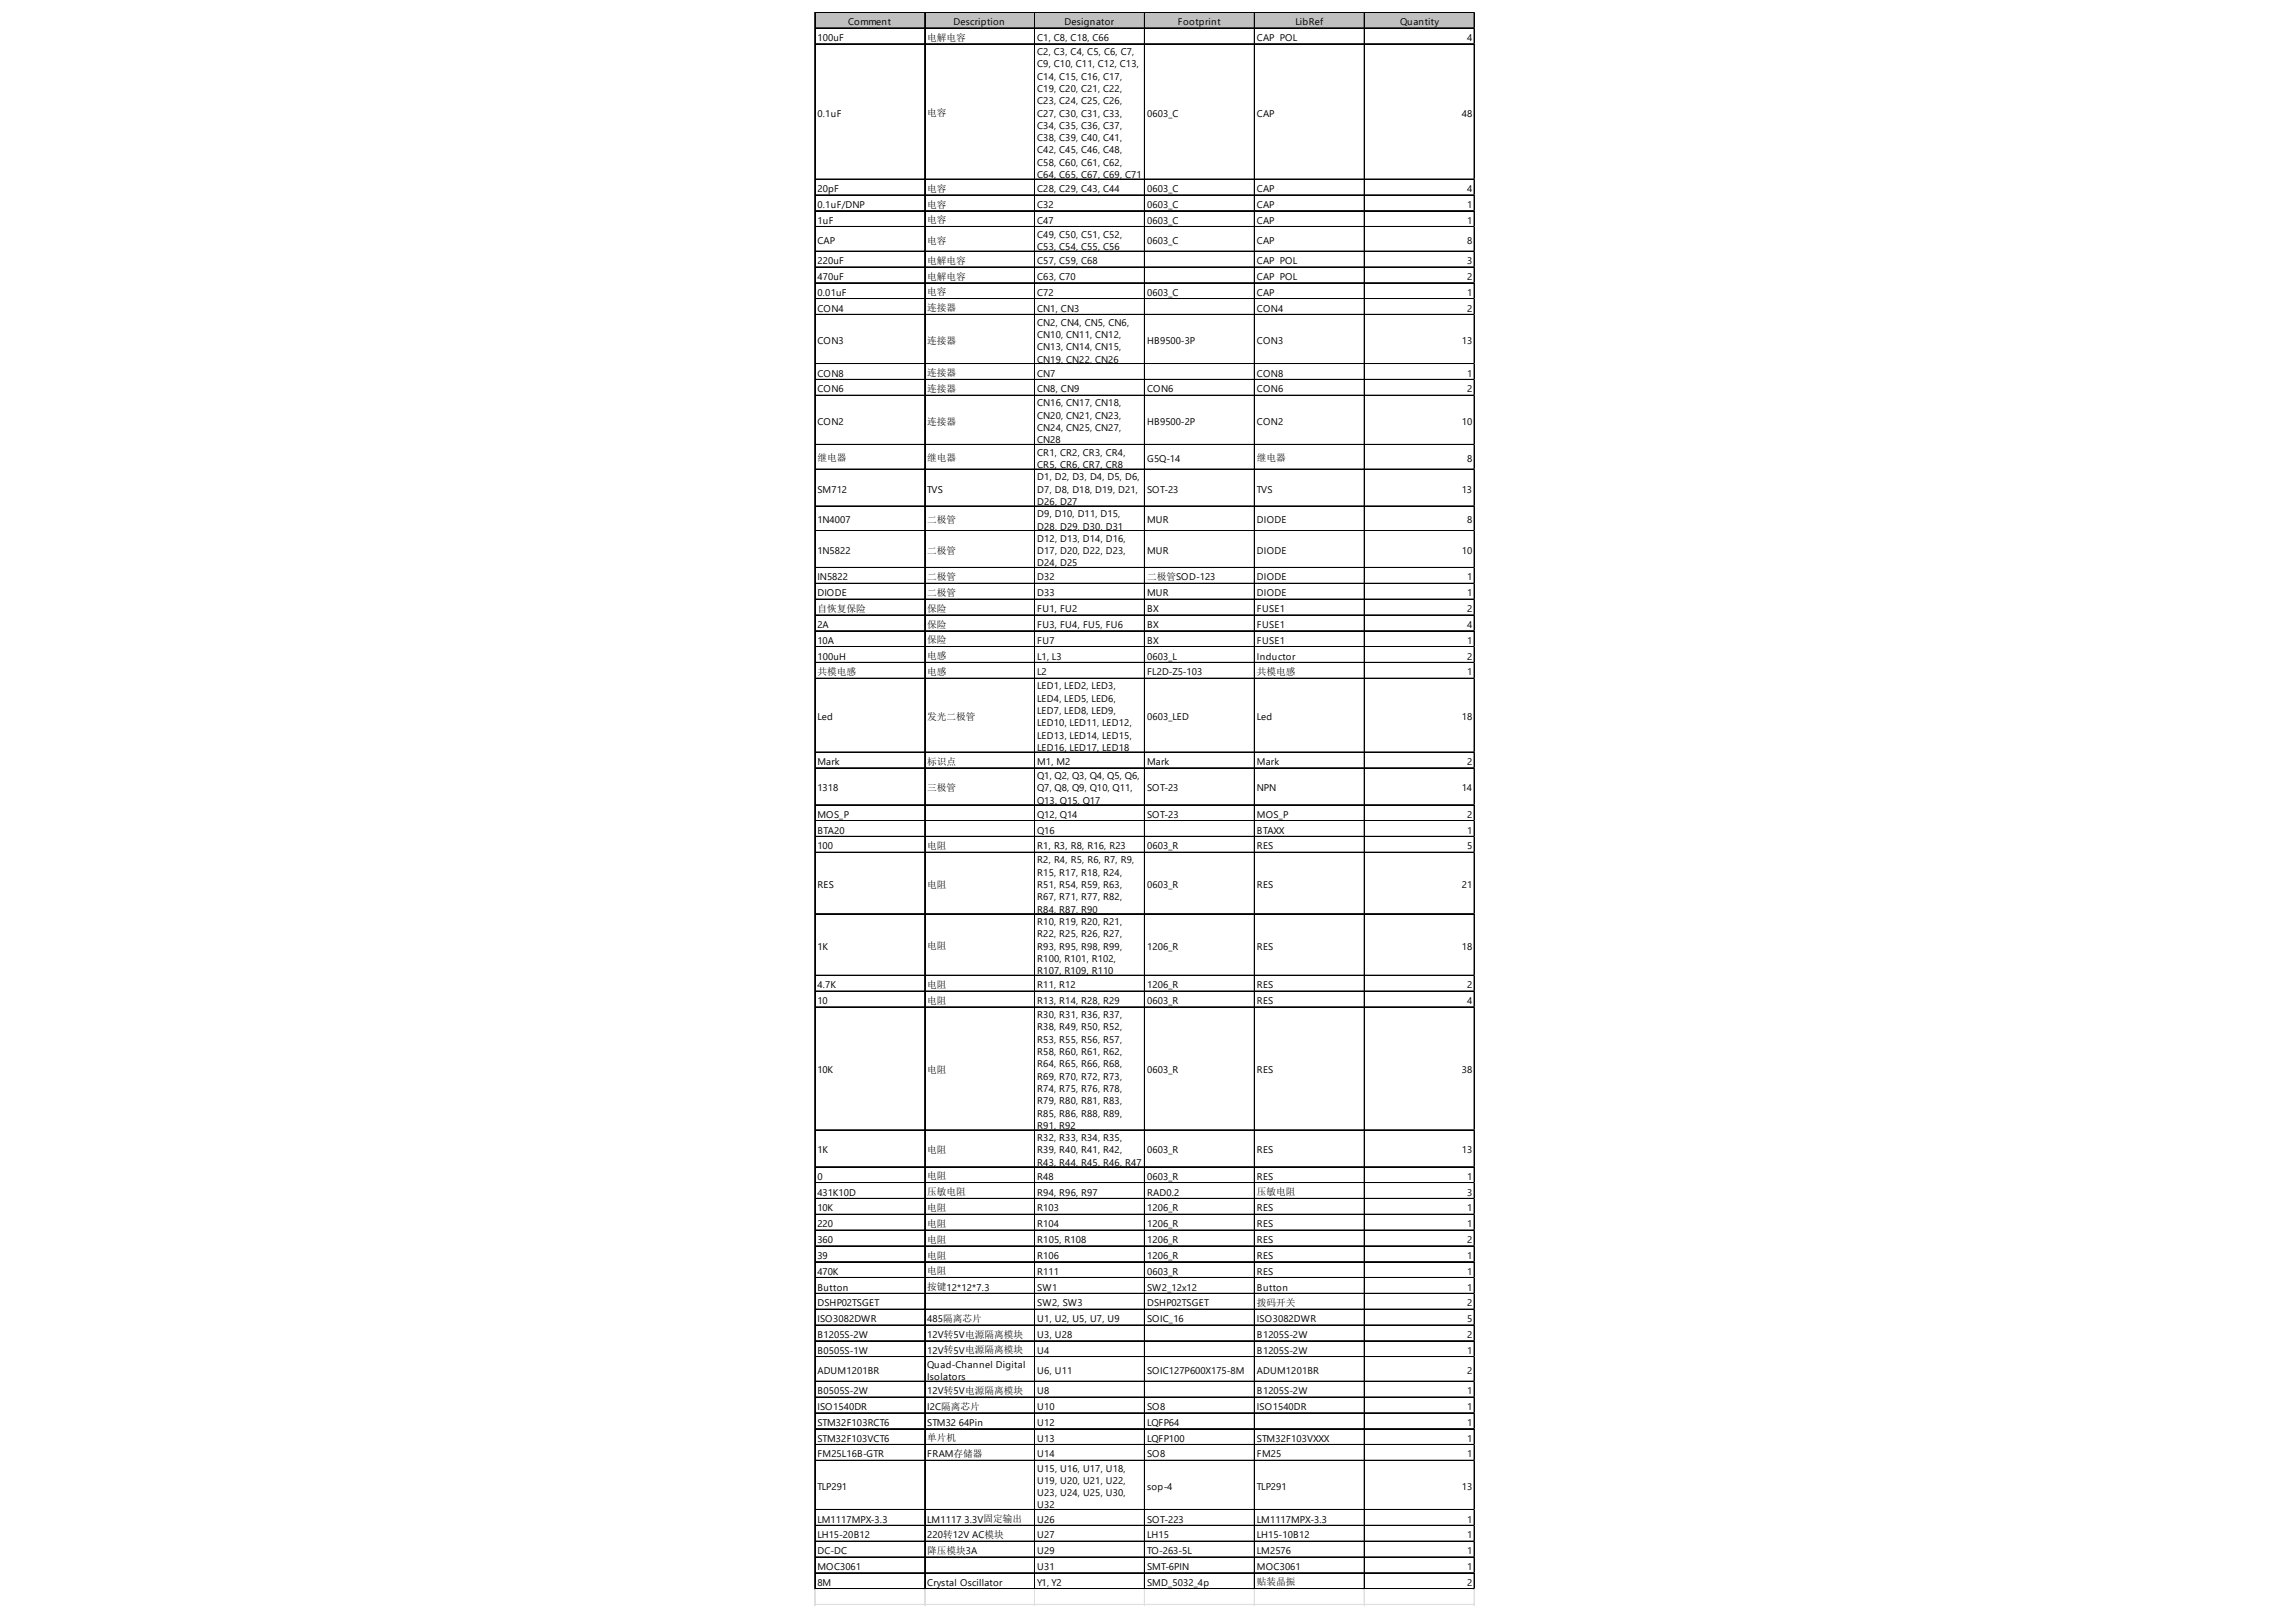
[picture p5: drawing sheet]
<svg xmlns="http://www.w3.org/2000/svg" width="297mm" height="210mm" viewBox="0 0 297 210" stroke-linecap="round" stroke-linejoin="round" font-family="sans-serif">
<defs><g id="words">
<g font-size="1.3">
<text x="105.7" y="5.3">100uF</text>
<text x="109.7" y="3.2">Comment</text>
<text x="120" y="5.2">电解电容</text>
<text x="123.4" y="3.2">Description</text>
<text x="134.2" y="5.3">C1, C8, C18, C66</text>
<text x="137.7" y="3.2">Designator</text>
<text x="152.4" y="3.2">Footprint</text>
<text x="162.6" y="5.3">CAP POL</text>
<text x="167.6" y="3.2">LibRef</text>
<text x="181.1" y="3.2">Quantity</text>
<text x="189.8" y="5.3">4</text>
<text x="134.2" y="7.1">C2, C3, C4, C5, C6, C7,</text>
<text x="134.2" y="8.7">C9, C10, C11, C12, C13,</text>
<text x="134.2" y="10.3">C14, C15, C16, C17,</text>
<text x="134.2" y="11.9">C19, C20, C21, C22,</text>
<text x="105.7" y="15.1">0.1uF</text>
<text x="120" y="15">电容</text>
<text x="134.2" y="13.5">C23, C24, C25, C26,</text>
<text x="134.2" y="15.1">C27, C30, C31, C33,</text>
<text x="134.2" y="16.7">C34, C35, C36, C37,</text>
<text x="148.4" y="15.1">0603_C</text>
<text x="162.6" y="15.1">CAP</text>
<text x="189.1" y="15.1">48</text>
<text x="134.2" y="18.3">C38, C39, C40, C41,</text>
<text x="134.2" y="19.9">C42, C45, C46, C48,</text>
<text x="134.2" y="21.4">C58, C60, C61, C62,</text>
<text x="134.2" y="23">C64, C65, C67, C69, C71</text>
<text x="105.7" y="24.9">20pF</text>
<text x="105.7" y="26.9">0.1uF/DNP</text>
<text x="105.7" y="29">1uF</text>
<text x="120" y="24.8">电容</text>
<text x="120" y="26.9">电容</text>
<text x="120" y="28.9">电容</text>
<text x="134.2" y="24.9">C28, C29, C43, C44</text>
<text x="134.2" y="26.9">C32</text>
<text x="134.2" y="29">C47</text>
<text x="148.4" y="24.9">0603_C</text>
<text x="148.4" y="26.9">0603_C</text>
<text x="148.4" y="29">0603_C</text>
<text x="162.6" y="24.9">CAP</text>
<text x="162.6" y="26.9">CAP</text>
<text x="162.6" y="29">CAP</text>
<text x="189.8" y="24.9">4</text>
<text x="189.8" y="26.9">1</text>
<text x="189.8" y="29">1</text>
<text x="105.7" y="31.6">CAP</text>
<text x="105.7" y="34.2">220uF</text>
<text x="120" y="31.5">电容</text>
<text x="120" y="34.1">电解电容</text>
<text x="134.2" y="30.8">C49, C50, C51, C52,</text>
<text x="134.2" y="32.4">C53, C54, C55, C56</text>
<text x="134.2" y="34.2">C57, C59, C68</text>
<text x="148.4" y="31.6">0603_C</text>
<text x="162.6" y="31.6">CAP</text>
<text x="162.6" y="34.2">CAP POL</text>
<text x="189.8" y="31.6">8</text>
<text x="189.8" y="34.2">3</text>
<text x="105.7" y="36.2">470uF</text>
<text x="105.7" y="38.3">0.01uF</text>
<text x="105.7" y="40.3">CON4</text>
<text x="120" y="36.2">电解电容</text>
<text x="120" y="38.2">电容</text>
<text x="120" y="40.3">连接器</text>
<text x="134.2" y="36.2">C63, C70</text>
<text x="134.2" y="38.3">C72</text>
<text x="134.2" y="40.3">CN1, CN3</text>
<text x="148.4" y="38.3">0603_C</text>
<text x="162.6" y="36.2">CAP POL</text>
<text x="162.6" y="38.3">CAP</text>
<text x="162.6" y="40.3">CON4</text>
<text x="189.8" y="36.2">2</text>
<text x="189.8" y="38.3">1</text>
<text x="189.8" y="40.3">2</text>
<text x="105.7" y="44.5">CON3</text>
<text x="120" y="44.5">连接器</text>
<text x="134.2" y="42.1">CN2, CN4, CN5, CN6,</text>
<text x="134.2" y="43.7">CN10, CN11, CN12,</text>
<text x="134.2" y="45.3">CN13, CN14, CN15,</text>
<text x="134.2" y="46.9">CN19, CN22, CN26</text>
<text x="148.4" y="44.5">HB9500-3P</text>
<text x="162.6" y="44.5">CON3</text>
<text x="189.1" y="44.5">13</text>
<text x="105.7" y="48.7">CON8</text>
<text x="105.7" y="50.8">CON6</text>
<text x="120" y="48.7">连接器</text>
<text x="120" y="50.7">连接器</text>
<text x="134.2" y="48.7">CN7</text>
<text x="134.2" y="50.8">CN8, CN9</text>
<text x="134.2" y="52.6">CN16, CN17, CN18,</text>
<text x="148.4" y="50.8">CON6</text>
<text x="162.6" y="48.7">CON8</text>
<text x="162.6" y="50.8">CON6</text>
<text x="189.8" y="48.7">1</text>
<text x="189.8" y="50.8">2</text>
<text x="105.7" y="55">CON2</text>
<text x="105.7" y="59.7">继电器</text>
<text x="120" y="54.9">连接器</text>
<text x="120" y="59.7">继电器</text>
<text x="134.2" y="54.2">CN20, CN21, CN23,</text>
<text x="134.2" y="55.8">CN24, CN25, CN27,</text>
<text x="134.2" y="57.4">CN28</text>
<text x="134.2" y="59">CR1, CR2, CR3, CR4,</text>
<text x="148.4" y="55">HB9500-2P</text>
<text x="148.4" y="59.8">G5Q-14</text>
<text x="162.6" y="55">CON2</text>
<text x="162.6" y="59.7">继电器</text>
<text x="189.1" y="55">10</text>
<text x="189.8" y="59.8">8</text>
<text x="105.7" y="63.7">SM712</text>
<text x="120" y="63.7">TVS</text>
<text x="134.2" y="60.6">CR5, CR6, CR7, CR8</text>
<text x="134.2" y="62.2">D1, D2, D3, D4, D5, D6,</text>
<text x="134.2" y="63.7">D7, D8, D18, D19, D21,</text>
<text x="134.2" y="65.3">D26, D27</text>
<text x="148.4" y="63.7">SOT-23</text>
<text x="162.6" y="63.7">TVS</text>
<text x="189.1" y="63.7">13</text>
<text x="105.7" y="67.7">1N4007</text>
<text x="105.7" y="71.7">1N5822</text>
<text x="120" y="67.7">二极管</text>
<text x="120" y="71.7">二极管</text>
<text x="134.2" y="66.9">D9, D10, D11, D15,</text>
<text x="134.2" y="68.5">D28, D29, D30, D31</text>
<text x="134.2" y="70.1">D12, D13, D14, D16,</text>
<text x="134.2" y="71.7">D17, D20, D22, D23,</text>
<text x="148.4" y="67.7">MUR</text>
<text x="148.4" y="71.7">MUR</text>
<text x="162.6" y="67.7">DIODE</text>
<text x="162.6" y="71.7">DIODE</text>
<text x="189.1" y="71.7">10</text>
<text x="189.8" y="67.7">8</text>
<text x="105.7" y="75.1">IN5822</text>
<text x="105.7" y="77.2">DIODE</text>
<text x="120" y="75.1">二极管</text>
<text x="120" y="77.1">二极管</text>
<text x="134.2" y="73.3">D24, D25</text>
<text x="134.2" y="75.1">D32</text>
<text x="134.2" y="77.2">D33</text>
<text x="148.4" y="75.1">二极管SOD-123</text>
<text x="148.4" y="77.2">MUR</text>
<text x="162.6" y="75.1">DIODE</text>
<text x="162.6" y="77.2">DIODE</text>
<text x="189.8" y="75.1">1</text>
<text x="189.8" y="77.2">1</text>
<text x="105.7" y="79.2">自恢复保险</text>
<text x="105.7" y="81.3">2A</text>
<text x="105.7" y="83.3">10A</text>
<text x="120" y="79.2">保险</text>
<text x="120" y="81.2">保险</text>
<text x="120" y="83.3">保险</text>
<text x="134.2" y="79.2">FU1, FU2</text>
<text x="134.2" y="81.3">FU3, FU4, FU5, FU6</text>
<text x="134.2" y="83.3">FU7</text>
<text x="148.4" y="79.2">BX</text>
<text x="148.4" y="81.3">BX</text>
<text x="148.4" y="83.3">BX</text>
<text x="162.6" y="79.2">FUSE1</text>
<text x="162.6" y="81.3">FUSE1</text>
<text x="162.6" y="83.3">FUSE1</text>
<text x="189.8" y="79.2">2</text>
<text x="189.8" y="81.3">4</text>
<text x="189.8" y="83.3">1</text>
<text x="105.7" y="85.4">100uH</text>
<text x="105.7" y="87.4">共模电感</text>
<text x="120" y="85.3">电感</text>
<text x="120" y="87.4">电感</text>
<text x="134.2" y="85.4">L1, L3</text>
<text x="134.2" y="87.4">L2</text>
<text x="134.2" y="89.2">LED1, LED2, LED3,</text>
<text x="148.4" y="85.4">0603_L</text>
<text x="148.4" y="87.4">FL2D-Z5-103</text>
<text x="162.6" y="85.4">Inductor</text>
<text x="162.6" y="87.4">共模电感</text>
<text x="189.8" y="85.4">2</text>
<text x="189.8" y="87.4">1</text>
<text x="105.7" y="93.2">Led</text>
<text x="120" y="93.2">发光二极管</text>
<text x="134.2" y="90.8">LED4, LED5, LED6,</text>
<text x="134.2" y="92.4">LED7, LED8, LED9,</text>
<text x="134.2" y="94">LED10, LED11, LED12,</text>
<text x="134.2" y="95.6">LED13, LED14, LED15,</text>
<text x="148.4" y="93.2">0603_LED</text>
<text x="162.6" y="93.2">Led</text>
<text x="189.1" y="93.2">18</text>
<text x="105.7" y="99">Mark</text>
<text x="120" y="99">标识点</text>
<text x="134.2" y="97.2">LED16, LED17, LED18</text>
<text x="134.2" y="99">M1, M2</text>
<text x="134.2" y="100.8">Q1, Q2, Q3, Q4, Q5, Q6,</text>
<text x="148.4" y="99">Mark</text>
<text x="162.6" y="99">Mark</text>
<text x="189.8" y="99">2</text>
<text x="105.7" y="102.4">1318</text>
<text x="105.7" y="105.8">MOS_P</text>
<text x="105.7" y="107.9">BTA20</text>
<text x="120" y="102.4">三极管</text>
<text x="134.2" y="102.4">Q7, Q8, Q9, Q10, Q11,</text>
<text x="134.2" y="104">Q13, Q15, Q17</text>
<text x="134.2" y="105.8">Q12, Q14</text>
<text x="134.2" y="107.9">Q16</text>
<text x="148.4" y="102.4">SOT-23</text>
<text x="148.4" y="105.8">SOT-23</text>
<text x="162.6" y="102.4">NPN</text>
<text x="162.6" y="105.8">MOS_P</text>
<text x="162.6" y="107.9">BTAXX</text>
<text x="189.1" y="102.4">14</text>
<text x="189.8" y="105.8">2</text>
<text x="189.8" y="107.9">1</text>
<text x="105.7" y="109.9">100</text>
<text x="120" y="109.9">电阻</text>
<text x="134.2" y="109.9">R1, R3, R8, R16, R23</text>
<text x="134.2" y="111.7">R2, R4, R5, R6, R7, R9,</text>
<text x="134.2" y="113.3">R15, R17, R18, R24,</text>
<text x="148.4" y="109.9">0603_R</text>
<text x="162.6" y="109.9">RES</text>
<text x="189.8" y="109.9">5</text>
<text x="105.7" y="114.9">RES</text>
<text x="120" y="114.9">电阻</text>
<text x="134.2" y="114.9">R51, R54, R59, R63,</text>
<text x="134.2" y="116.5">R67, R71, R77, R82,</text>
<text x="134.2" y="118.1">R84, R87, R90</text>
<text x="134.2" y="119.7">R10, R19, R20, R21,</text>
<text x="148.4" y="114.9">0603_R</text>
<text x="162.6" y="114.9">RES</text>
<text x="189.1" y="114.9">21</text>
<text x="105.7" y="122.9">1K</text>
<text x="120" y="122.8">电阻</text>
<text x="134.2" y="121.3">R22, R25, R26, R27,</text>
<text x="134.2" y="122.9">R93, R95, R98, R99,</text>
<text x="134.2" y="124.5">R100, R101, R102,</text>
<text x="148.4" y="122.9">1206_R</text>
<text x="162.6" y="122.9">RES</text>
<text x="189.1" y="122.9">18</text>
<text x="105.7" y="127.9">4.7K</text>
<text x="105.7" y="129.9">10</text>
<text x="120" y="127.8">电阻</text>
<text x="120" y="129.9">电阻</text>
<text x="134.2" y="126.1">R107, R109, R110</text>
<text x="134.2" y="127.9">R11, R12</text>
<text x="134.2" y="129.9">R13, R14, R28, R29</text>
<text x="134.2" y="131.8">R30, R31, R36, R37,</text>
<text x="148.4" y="127.9">1206_R</text>
<text x="148.4" y="129.9">0603_R</text>
<text x="162.6" y="127.9">RES</text>
<text x="162.6" y="129.9">RES</text>
<text x="189.8" y="127.9">2</text>
<text x="189.8" y="129.9">4</text>
<text x="134.2" y="133.3">R38, R49, R50, R52,</text>
<text x="134.2" y="134.9">R53, R55, R56, R57,</text>
<text x="134.2" y="136.5">R58, R60, R61, R62,</text>
<text x="105.7" y="138.9">10K</text>
<text x="120" y="138.9">电阻</text>
<text x="134.2" y="138.1">R64, R65, R66, R68,</text>
<text x="134.2" y="139.7">R69, R70, R72, R73,</text>
<text x="134.2" y="141.3">R74, R75, R76, R78,</text>
<text x="134.2" y="142.9">R79, R80, R81, R83,</text>
<text x="148.4" y="138.9">0603_R</text>
<text x="162.6" y="138.9">RES</text>
<text x="189.1" y="138.9">38</text>
<text x="105.7" y="149.3">1K</text>
<text x="120" y="149.2">电阻</text>
<text x="134.2" y="144.5">R85, R86, R88, R89,</text>
<text x="134.2" y="146.1">R91, R92</text>
<text x="134.2" y="147.7">R32, R33, R34, R35,</text>
<text x="134.2" y="149.3">R39, R40, R41, R42,</text>
<text x="148.4" y="149.3">0603_R</text>
<text x="162.6" y="149.3">RES</text>
<text x="189.1" y="149.3">13</text>
<text x="105.7" y="152.7">0</text>
<text x="105.7" y="154.7">431K10D</text>
<text x="120" y="152.6">电阻</text>
<text x="120" y="154.7">压敏电阻</text>
<text x="134.2" y="150.9">R43, R44, R45, R46, R47</text>
<text x="134.2" y="152.7">R48</text>
<text x="134.2" y="154.7">R94, R96, R97</text>
<text x="148.4" y="152.7">0603_R</text>
<text x="148.4" y="154.7">RAD0.2</text>
<text x="162.6" y="152.7">RES</text>
<text x="162.6" y="154.7">压敏电阻</text>
<text x="189.8" y="152.7">1</text>
<text x="189.8" y="154.7">3</text>
<text x="105.7" y="156.8">10K</text>
<text x="105.7" y="158.8">220</text>
<text x="105.7" y="160.9">360</text>
<text x="120" y="156.7">电阻</text>
<text x="120" y="158.8">电阻</text>
<text x="120" y="160.8">电阻</text>
<text x="134.2" y="156.8">R103</text>
<text x="134.2" y="158.8">R104</text>
<text x="134.2" y="160.9">R105, R108</text>
<text x="148.4" y="156.8">1206_R</text>
<text x="148.4" y="158.8">1206_R</text>
<text x="148.4" y="160.9">1206_R</text>
<text x="162.6" y="156.8">RES</text>
<text x="162.6" y="158.8">RES</text>
<text x="162.6" y="160.9">RES</text>
<text x="189.8" y="156.8">1</text>
<text x="189.8" y="158.8">1</text>
<text x="189.8" y="160.9">2</text>
<text x="105.7" y="162.9">39</text>
<text x="105.7" y="165">470K</text>
<text x="105.7" y="167">Button</text>
<text x="120" y="162.9">电阻</text>
<text x="120" y="164.9">电阻</text>
<text x="120" y="167">按键12*12*7.3</text>
<text x="134.2" y="162.9">R106</text>
<text x="134.2" y="165">R111</text>
<text x="134.2" y="167">SW1</text>
<text x="148.4" y="162.9">1206_R</text>
<text x="148.4" y="165">0603_R</text>
<text x="148.4" y="167">SW2_12x12</text>
<text x="162.6" y="162.9">RES</text>
<text x="162.6" y="165">RES</text>
<text x="162.6" y="167">Button</text>
<text x="189.8" y="162.9">1</text>
<text x="189.8" y="165">1</text>
<text x="189.8" y="167">1</text>
<text x="105.7" y="169.1">DSHP02TSGET</text>
<text x="105.7" y="171.1">ISO3082DWR</text>
<text x="105.7" y="173.1">B1205S-2W</text>
<text x="120" y="171.1">485隔离芯片</text>
<text x="120" y="173.1">12V转5V电源隔离模块</text>
<text x="134.2" y="169.1">SW2, SW3</text>
<text x="134.2" y="171.1">U1, U2, U5, U7, U9</text>
<text x="134.2" y="173.1">U3, U28</text>
<text x="148.4" y="169.1">DSHP02TSGET</text>
<text x="148.4" y="171.1">SOIC_16</text>
<text x="162.6" y="169">拨码开关</text>
<text x="162.6" y="171.1">ISO3082DWR</text>
<text x="162.6" y="173.1">B1205S-2W</text>
<text x="189.8" y="169.1">2</text>
<text x="189.8" y="171.1">5</text>
<text x="189.8" y="173.1">2</text>
<text x="105.7" y="175.2">B0505S-1W</text>
<text x="105.7" y="177.8">ADUM1201BR</text>
<text x="120" y="175.2">12V转5V电源隔离模块</text>
<text x="120" y="177">Quad-Channel Digital</text>
<text x="120" y="178.6">Isolators</text>
<text x="134.2" y="175.2">U4</text>
<text x="134.2" y="177.8">U6, U11</text>
<text x="148.4" y="177.8">SOIC127P600X175-8M</text>
<text x="162.6" y="175.2">B1205S-2W</text>
<text x="162.6" y="177.8">ADUM1201BR</text>
<text x="189.8" y="175.2">1</text>
<text x="189.8" y="177.8">2</text>
<text x="105.7" y="180.4">B0505S-2W</text>
<text x="105.7" y="182.5">ISO1540DR</text>
<text x="105.7" y="184.5">STM32F103RCT6</text>
<text x="120" y="180.4">12V转5V电源隔离模块</text>
<text x="120" y="182.5">I2C隔离芯片</text>
<text x="120" y="184.5">STM32 64Pin</text>
<text x="134.2" y="180.4">U8</text>
<text x="134.2" y="182.5">U10</text>
<text x="134.2" y="184.5">U12</text>
<text x="148.4" y="182.5">SO8</text>
<text x="148.4" y="184.5">LQFP64</text>
<text x="162.6" y="180.4">B1205S-2W</text>
<text x="162.6" y="182.5">ISO1540DR</text>
<text x="189.8" y="180.4">1</text>
<text x="189.8" y="182.5">1</text>
<text x="189.8" y="184.5">1</text>
<text x="105.7" y="186.6">STM32F103VCT6</text>
<text x="105.7" y="188.6">FM25L16B-GTR</text>
<text x="120" y="186.5">单片机</text>
<text x="120" y="188.6">FRAM存储器</text>
<text x="134.2" y="186.6">U13</text>
<text x="134.2" y="188.6">U14</text>
<text x="134.2" y="190.4">U15, U16, U17, U18,</text>
<text x="148.4" y="186.6">LQFP100</text>
<text x="148.4" y="188.6">SO8</text>
<text x="162.6" y="186.6">STM32F103VXXX</text>
<text x="162.6" y="188.6">FM25</text>
<text x="189.8" y="186.6">1</text>
<text x="189.8" y="188.6">1</text>
<text x="105.7" y="192.8">TLP291</text>
<text x="105.7" y="197">LM1117MPX-3.3</text>
<text x="120" y="197">LM1117 3.3V固定输出</text>
<text x="134.2" y="192">U19, U20, U21, U22,</text>
<text x="134.2" y="193.6">U23, U24, U25, U30,</text>
<text x="134.2" y="195.2">U32</text>
<text x="134.2" y="197">U26</text>
<text x="148.4" y="192.8">sop-4</text>
<text x="148.4" y="197">SOT-223</text>
<text x="162.6" y="192.8">TLP291</text>
<text x="162.6" y="197">LM1117MPX-3.3</text>
<text x="189.1" y="192.8">13</text>
<text x="189.8" y="197">1</text>
<text x="105.7" y="199.1">LH15-20B12</text>
<text x="105.7" y="201.1">DC-DC</text>
<text x="105.7" y="203.2">MOC3061</text>
<text x="120" y="199.1">220转12V AC模块</text>
<text x="120" y="201.1">降压模块3A</text>
<text x="134.2" y="199.1">U27</text>
<text x="134.2" y="201.1">U29</text>
<text x="134.2" y="203.2">U31</text>
<text x="148.4" y="199.1">LH15</text>
<text x="148.4" y="201.1">TO-263-5L</text>
<text x="148.4" y="203.2">SMT-6PIN</text>
<text x="162.6" y="199.1">LH15-10B12</text>
<text x="162.6" y="201.1">LM2576</text>
<text x="162.6" y="203.2">MOC3061</text>
<text x="189.8" y="199.1">1</text>
<text x="189.8" y="201.1">1</text>
<text x="189.8" y="203.2">1</text>
<text x="105.7" y="205.2">8M</text>
<text x="120" y="205.2">Crystal Oscillator</text>
<text x="134.2" y="205.2">Y1, Y2</text>
<text x="148.4" y="205.2">SMD_5032_4p</text>
<text x="162.6" y="205.2">贴装晶振</text>
<text x="189.8" y="205.2">2</text>
</g>
</g></defs>
<path d="M105.5 1.6h85.3v2.1h-85.3z" fill="#c0c0c0"/>
<g fill="none" stroke="#000" stroke-width=".13">
<path d="M105.4 1.6v204.1M105.5 1.6v204.1M105.5 1.6h85.3M105.5 3.6h85.3M105.5 3.7h85.3M105.5 5.7h85.3M119.6 1.7v204M119.7 1.7v204M133.8 1.7v204M133.9 1.7v204M148.1 1.7v204M162.3 1.7v204"/>
<path d="M176.5 1.7v204M190.7 1.7v204M190.8 1.7v204M105.5 23.2h85.3M105.5 25.2h85.3M105.5 25.3h85.3M105.5 27.3h85.3M105.5 29.3h85.3M105.5 29.4h85.3M105.5 32.5h85.3M105.5 34.5h85.3M105.5 34.6h85.3"/>
<path d="M105.5 36.6h85.3M105.5 38.6h85.3M105.5 38.7h85.3M105.5 40.7h85.3M105.5 47h85.3M105.5 47.1h85.3M105.5 49.1h85.3M105.5 49.2h85.3M105.5 51.1h85.3M105.5 51.2h85.3M105.5 57.5h85.3M105.5 57.6h85.3"/>
<path d="M105.5 60.7h85.3M105.5 65.5h85.3M105.5 68.7h85.3M105.5 73.4h85.3M105.5 73.5h85.3M105.5 75.5h85.3M105.5 77.5h85.3M105.5 77.6h85.3M105.5 79.6h85.3M105.5 81.6h85.3M105.5 81.7h85.3M105.5 83.7h85.3"/>
<path d="M105.5 85.7h85.3M105.5 85.8h85.3M105.5 87.8h85.3M105.5 97.3h85.3M105.5 97.4h85.3M105.5 99.4h85.3M105.5 104.1h85.3M105.5 104.2h85.3M105.5 106.2h85.3M105.5 108.2h85.3M105.5 108.3h85.3M105.5 110.3h85.3"/>
<path d="M105.5 118.2h85.3M105.5 118.3h85.3M105.5 126.2h85.3M105.5 126.3h85.3M105.5 128.2h85.3M105.5 128.3h85.3M105.5 130.3h85.3M105.5 146.2h85.3M105.5 146.3h85.3M105.5 151h85.3M105.5 153h85.3M105.5 153.1h85.3"/>
<path d="M105.5 155.1h85.3M105.5 157.1h85.3M105.5 157.2h85.3M105.5 159.2h85.3M105.5 161.2h85.3M105.5 161.3h85.3M105.5 163.3h85.3M105.5 165.3h85.3M105.5 165.4h85.3M105.5 167.4h85.3M105.5 169.4h85.3M105.5 169.5h85.3"/>
<path d="M105.5 171.5h85.3M105.5 173.5h85.3M105.5 173.6h85.3M105.5 175.5h85.3M105.5 175.6h85.3M105.5 178.7h85.3M105.5 178.8h85.3M105.5 180.8h85.3M105.5 182.8h85.3M105.5 182.9h85.3M105.5 184.9h85.3M105.5 186.9h85.3"/>
<path d="M105.5 187h85.3M105.5 189h85.3M105.5 195.3h85.3M105.5 195.4h85.3M105.5 197.4h85.3M105.5 199.4h85.3M105.5 199.5h85.3M105.5 201.5h85.3M105.5 203.5h85.3M105.5 203.6h85.3M105.5 205.6h85.3"/>
</g>
<path d="M190.8 1.6h.1M105.4 205.7v2.1M105.5 205.7v2.1M119.6 205.7v2.1M119.7 205.7v2.1M133.8 205.7v2.1M133.9 205.7v2.1M148.1 205.7v2.1M162.3 205.7v2.1M176.5 205.7v2.1M190.7 205.7v2.1M190.8 205.7v2.1" fill="none" stroke="#dadcdd" stroke-width=".13"/>
<path d="M190.8 1.6l.1 .1z" fill="#dadcdd"/>
<path d="M190.8 3.6h.1" fill="none" stroke="#dadcdd" stroke-width=".13"/>
<path d="M190.8 3.6l.1 .1z" fill="#dadcdd"/>
<path d="M190.8 5.7h.1" fill="none" stroke="#dadcdd" stroke-width=".13"/>
<path d="M190.8 5.7l.1 .1z" fill="#dadcdd"/>
<path d="M190.8 23.2h.1" fill="none" stroke="#dadcdd" stroke-width=".13"/>
<path d="M190.8 23.2l.1 .1z" fill="#dadcdd"/>
<path d="M190.8 25.2h.1" fill="none" stroke="#dadcdd" stroke-width=".13"/>
<path d="M190.8 25.2l.1 .1z" fill="#dadcdd"/>
<path d="M190.8 27.3h.1" fill="none" stroke="#dadcdd" stroke-width=".13"/>
<path d="M190.8 27.3l.1 .1z" fill="#dadcdd"/>
<path d="M190.8 29.3h.1" fill="none" stroke="#dadcdd" stroke-width=".13"/>
<path d="M190.8 29.3l.1 .1z" fill="#dadcdd"/>
<path d="M190.8 32.5h.1" fill="none" stroke="#dadcdd" stroke-width=".13"/>
<path d="M190.8 32.5l.1 .1z" fill="#dadcdd"/>
<path d="M190.8 34.5h.1" fill="none" stroke="#dadcdd" stroke-width=".13"/>
<path d="M190.8 34.5l.1 .2z" fill="#dadcdd"/>
<path d="M190.8 36.6h.1" fill="none" stroke="#dadcdd" stroke-width=".13"/>
<path d="M190.8 36.6l.1 .1z" fill="#dadcdd"/>
<path d="M190.8 38.6h.1" fill="none" stroke="#dadcdd" stroke-width=".13"/>
<path d="M190.8 38.6l.1 .1z" fill="#dadcdd"/>
<path d="M190.8 40.7h.1" fill="none" stroke="#dadcdd" stroke-width=".13"/>
<path d="M190.8 40.7l.1 .1z" fill="#dadcdd"/>
<path d="M190.8 47h.1" fill="none" stroke="#dadcdd" stroke-width=".13"/>
<path d="M190.8 47l.1 .2z" fill="#dadcdd"/>
<path d="M190.8 49.1h.1" fill="none" stroke="#dadcdd" stroke-width=".13"/>
<path d="M190.8 49.1l.1 .1z" fill="#dadcdd"/>
<path d="M190.8 51.1h.1" fill="none" stroke="#dadcdd" stroke-width=".13"/>
<path d="M190.8 51.1l.1 .2z" fill="#dadcdd"/>
<path d="M190.8 57.5h.1" fill="none" stroke="#dadcdd" stroke-width=".13"/>
<path d="M190.8 57.5l.1 .1z" fill="#dadcdd"/>
<path d="M190.8 60.7h.1" fill="none" stroke="#dadcdd" stroke-width=".13"/>
<path d="M190.8 60.7l.1 .1z" fill="#dadcdd"/>
<path d="M190.8 65.5h.1" fill="none" stroke="#dadcdd" stroke-width=".13"/>
<path d="M190.8 65.5l.1 .1z" fill="#dadcdd"/>
<path d="M190.8 68.7h.1" fill="none" stroke="#dadcdd" stroke-width=".13"/>
<path d="M190.8 68.7l.1 .1z" fill="#dadcdd"/>
<path d="M190.8 73.4h.1" fill="none" stroke="#dadcdd" stroke-width=".13"/>
<path d="M190.8 73.4l.1 .1z" fill="#dadcdd"/>
<path d="M190.8 75.5h.1" fill="none" stroke="#dadcdd" stroke-width=".13"/>
<path d="M190.8 75.5l.1 .1z" fill="#dadcdd"/>
<path d="M190.8 77.5h.1" fill="none" stroke="#dadcdd" stroke-width=".13"/>
<path d="M190.8 77.5l.1 .1z" fill="#dadcdd"/>
<path d="M190.8 79.6h.1" fill="none" stroke="#dadcdd" stroke-width=".13"/>
<path d="M190.8 79.6l.1 .1z" fill="#dadcdd"/>
<path d="M190.8 81.6h.1" fill="none" stroke="#dadcdd" stroke-width=".13"/>
<path d="M190.8 81.6l.1 .1z" fill="#dadcdd"/>
<path d="M190.8 83.7h.1" fill="none" stroke="#dadcdd" stroke-width=".13"/>
<path d="M190.8 83.7l.1 .1z" fill="#dadcdd"/>
<path d="M190.8 85.7h.1" fill="none" stroke="#dadcdd" stroke-width=".13"/>
<path d="M190.8 85.7l.1 .1z" fill="#dadcdd"/>
<path d="M190.8 87.8h.1" fill="none" stroke="#dadcdd" stroke-width=".13"/>
<path d="M190.8 87.8l.1 .1z" fill="#dadcdd"/>
<path d="M190.8 97.3h.1" fill="none" stroke="#dadcdd" stroke-width=".13"/>
<path d="M190.8 97.3l.1 .1z" fill="#dadcdd"/>
<path d="M190.8 99.4h.1" fill="none" stroke="#dadcdd" stroke-width=".13"/>
<path d="M190.8 99.4l.1 .1z" fill="#dadcdd"/>
<path d="M190.8 104.1h.1" fill="none" stroke="#dadcdd" stroke-width=".13"/>
<path d="M190.8 104.1l.1 .1z" fill="#dadcdd"/>
<path d="M190.8 106.2h.1" fill="none" stroke="#dadcdd" stroke-width=".13"/>
<path d="M190.8 106.2l.1 .1z" fill="#dadcdd"/>
<path d="M190.8 108.2h.1" fill="none" stroke="#dadcdd" stroke-width=".13"/>
<path d="M190.8 108.2l.1 .1z" fill="#dadcdd"/>
<path d="M190.8 110.3h.1" fill="none" stroke="#dadcdd" stroke-width=".13"/>
<path d="M190.8 110.3l.1 .1z" fill="#dadcdd"/>
<path d="M190.8 118.2h.1" fill="none" stroke="#dadcdd" stroke-width=".13"/>
<path d="M190.8 118.2l.1 .1z" fill="#dadcdd"/>
<path d="M190.8 126.2h.1" fill="none" stroke="#dadcdd" stroke-width=".13"/>
<path d="M190.8 126.2l.1 .1z" fill="#dadcdd"/>
<path d="M190.8 128.2h.1" fill="none" stroke="#dadcdd" stroke-width=".13"/>
<path d="M190.8 128.2l.1 .2z" fill="#dadcdd"/>
<path d="M190.8 130.3h.1" fill="none" stroke="#dadcdd" stroke-width=".13"/>
<path d="M190.8 130.3l.1 .1z" fill="#dadcdd"/>
<path d="M190.8 146.2h.1" fill="none" stroke="#dadcdd" stroke-width=".13"/>
<path d="M190.8 146.2l.1 .1z" fill="#dadcdd"/>
<path d="M190.8 151h.1" fill="none" stroke="#dadcdd" stroke-width=".13"/>
<path d="M190.8 151l.1 .1z" fill="#dadcdd"/>
<path d="M190.8 153h.1" fill="none" stroke="#dadcdd" stroke-width=".13"/>
<path d="M190.8 153l.1 .1z" fill="#dadcdd"/>
<path d="M190.8 155.1h.1" fill="none" stroke="#dadcdd" stroke-width=".13"/>
<path d="M190.8 155.1l.1 .1z" fill="#dadcdd"/>
<path d="M190.8 157.1h.1" fill="none" stroke="#dadcdd" stroke-width=".13"/>
<path d="M190.8 157.1l.1 .1z" fill="#dadcdd"/>
<path d="M190.8 159.2h.1" fill="none" stroke="#dadcdd" stroke-width=".13"/>
<path d="M190.8 159.2l.1 .1z" fill="#dadcdd"/>
<path d="M190.8 161.2h.1" fill="none" stroke="#dadcdd" stroke-width=".13"/>
<path d="M190.8 161.2l.1 .1z" fill="#dadcdd"/>
<path d="M190.8 163.3h.1" fill="none" stroke="#dadcdd" stroke-width=".13"/>
<path d="M190.8 163.3l.1 .1z" fill="#dadcdd"/>
<path d="M190.8 165.3h.1" fill="none" stroke="#dadcdd" stroke-width=".13"/>
<path d="M190.8 165.3l.1 .1z" fill="#dadcdd"/>
<path d="M190.8 167.4h.1" fill="none" stroke="#dadcdd" stroke-width=".13"/>
<path d="M190.8 167.4l.1 .1z" fill="#dadcdd"/>
<path d="M190.8 169.4h.1" fill="none" stroke="#dadcdd" stroke-width=".13"/>
<path d="M190.8 169.4l.1 .1z" fill="#dadcdd"/>
<path d="M190.8 171.5h.1" fill="none" stroke="#dadcdd" stroke-width=".13"/>
<path d="M190.8 171.5l.1 .1z" fill="#dadcdd"/>
<path d="M190.8 173.5h.1" fill="none" stroke="#dadcdd" stroke-width=".13"/>
<path d="M190.8 173.5l.1 .1z" fill="#dadcdd"/>
<path d="M190.8 175.5h.1" fill="none" stroke="#dadcdd" stroke-width=".13"/>
<path d="M190.8 175.5l.1 .2z" fill="#dadcdd"/>
<path d="M190.8 178.7h.1" fill="none" stroke="#dadcdd" stroke-width=".13"/>
<path d="M190.8 178.7l.1 .1z" fill="#dadcdd"/>
<path d="M190.8 180.8h.1" fill="none" stroke="#dadcdd" stroke-width=".13"/>
<path d="M190.8 180.8l.1 .1z" fill="#dadcdd"/>
<path d="M190.8 182.8h.1" fill="none" stroke="#dadcdd" stroke-width=".13"/>
<path d="M190.8 182.8l.1 .1z" fill="#dadcdd"/>
<path d="M190.8 184.9h.1" fill="none" stroke="#dadcdd" stroke-width=".13"/>
<path d="M190.8 184.9l.1 .1z" fill="#dadcdd"/>
<path d="M190.8 186.9h.1" fill="none" stroke="#dadcdd" stroke-width=".13"/>
<path d="M190.8 186.9l.1 .1z" fill="#dadcdd"/>
<path d="M190.8 189h.1" fill="none" stroke="#dadcdd" stroke-width=".13"/>
<path d="M190.8 189l.1 .1z" fill="#dadcdd"/>
<path d="M190.8 195.3h.1" fill="none" stroke="#dadcdd" stroke-width=".13"/>
<path d="M190.8 195.3l.1 .1z" fill="#dadcdd"/>
<path d="M190.8 197.4h.1" fill="none" stroke="#dadcdd" stroke-width=".13"/>
<path d="M190.8 197.4l.1 .1z" fill="#dadcdd"/>
<path d="M190.8 199.4h.1" fill="none" stroke="#dadcdd" stroke-width=".13"/>
<path d="M190.8 199.4l.1 .1z" fill="#dadcdd"/>
<path d="M190.8 201.5h.1" fill="none" stroke="#dadcdd" stroke-width=".13"/>
<path d="M190.8 201.5l.1 .1z" fill="#dadcdd"/>
<path d="M190.8 203.5h.1" fill="none" stroke="#dadcdd" stroke-width=".13"/>
<path d="M190.8 203.5l.1 .1z" fill="#dadcdd"/>
<path d="M190.8 205.6h.1" fill="none" stroke="#dadcdd" stroke-width=".13"/>
<path d="M190.8 205.6l.1 .1z" fill="#dadcdd"/>
<path d="M105.4 207.6h85.5M105.4 207.7h85.5" fill="none" stroke="#dadcdd" stroke-width=".13"/>
<use href="#words"/>
</svg>
